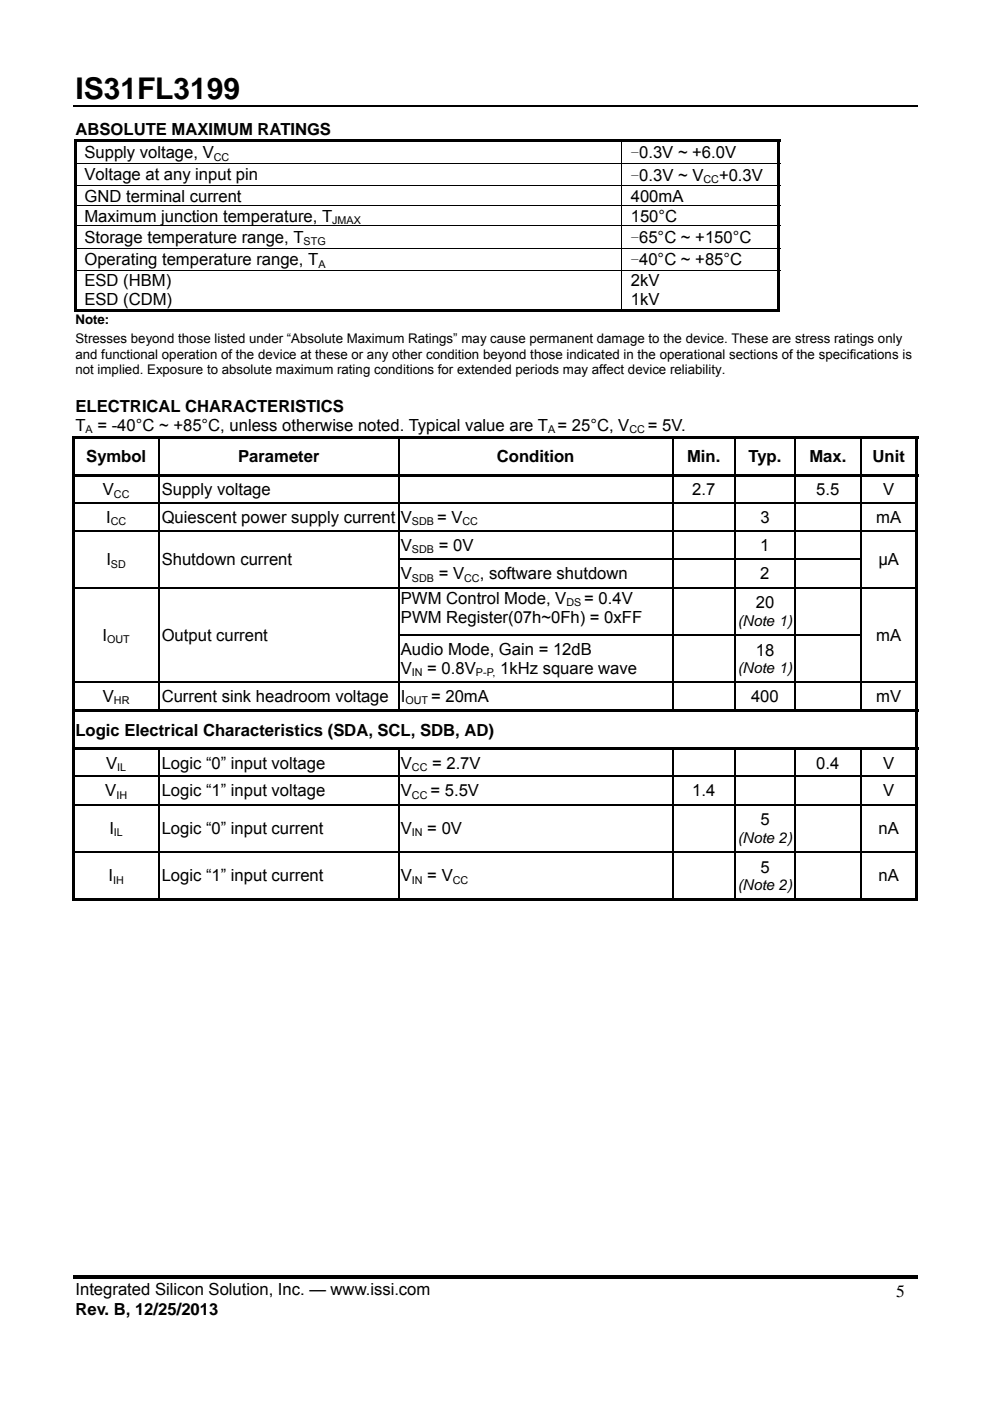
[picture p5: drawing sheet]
<svg xmlns="http://www.w3.org/2000/svg" width="210mm" height="297mm" viewBox="0 0 210 297" stroke-linecap="round" stroke-linejoin="round" font-family="sans-serif">
<defs><g id="words">
<text font-size="6.3" x="16" y="21">IS31FL3199</text>
<text font-size="3.7" x="190.1" y="274.9">5</text>
<g font-size="3.5">
<text x="16" y="28.7">ABSOLUTE MAXIMUM RATINGS</text>
<text x="17.9" y="33.5">Supply voltage, V</text>
<text x="133.8" y="33.5">-0.3V ~ +6.0V</text>
<text x="17.9" y="38.2">Voltage at any input pin</text>
<text x="133.8" y="38.3">-0.3V ~ V</text>
<text x="152.5" y="38.3">+0.3V</text>
<text x="17.9" y="42.8">GND terminal current</text>
<text x="17.9" y="47">Maximum junction temperature, T</text>
<text x="133.8" y="42.8">400mA</text>
<text x="133.8" y="47">150°C</text>
<text x="17.9" y="51.5">Storage temperature range, T</text>
<text x="133.8" y="51.5">-65°C ~ +150°C</text>
<text x="17.9" y="56.2">Operating temperature range, T</text>
<text x="133.8" y="56.3">-40°C ~ +85°C</text>
<text x="17.9" y="60.7">ESD (HBM)</text>
<text x="17.9" y="64.8">ESD (CDM)</text>
<text x="133.8" y="60.7">2kV</text>
<text x="133.8" y="64.8">1kV</text>
<text x="16" y="87.3">ELECTRICAL CHARACTERISTICS</text>
<text x="16" y="91.3">T</text>
<text x="20.7" y="91.3">= -40°C ~ +85°C, unless otherwise noted. Typical value are T = 25°C, V</text>
<text x="137.4" y="91.3">= 5V.</text>
<text x="18.3" y="98">Symbol</text>
<text x="50.5" y="98">Parameter</text>
<text x="105.4" y="98">Condition</text>
<text x="145.7" y="98">Min.</text>
<text x="158.8" y="98">Typ.</text>
<text x="171.7" y="98">Max.</text>
<text x="185.1" y="98">Unit</text>
<text x="21.8" y="105">V</text>
<text x="34.3" y="105">Supply voltage</text>
<text x="146.8" y="105">2.7</text>
<text x="173.1" y="105">5.5</text>
<text x="187.3" y="105">V</text>
<text x="22.5" y="110.8">I</text>
<text x="34.3" y="110.8">Quiescent power supply current V</text>
<text x="92.7" y="110.8">= V</text>
<text x="161.3" y="110.8">3</text>
<text x="185.9" y="110.8">mA</text>
<text x="22.6" y="119.8">I</text>
<text x="34.3" y="119.8">Shutdown current</text>
<text x="85" y="116.8">V</text>
<text x="93" y="116.8">= 0V</text>
<text x="161.3" y="116.8">1</text>
<text x="186.3" y="119.8">μA</text>
<text x="85" y="122.8">V</text>
<text x="93" y="122.8">= V</text>
<text x="101.8" y="122.8">, software shutdown</text>
<text x="161.3" y="122.8">2</text>
<text x="85" y="128">PWM Control Mode, V</text>
<text x="123.9" y="128">= 0.4V</text>
<text x="160.3" y="129">20</text>
<text x="21.7" y="135.8">I</text>
<text x="34.3" y="135.8">Output current</text>
<text x="85" y="132">PWM Register(07h~0Fh) = 0xFF</text>
<text x="185.9" y="135.8">mA</text>
<text x="85" y="138.8">Audio Mode, Gain = 12dB</text>
<text x="85" y="142.8">V</text>
<text x="90.6" y="142.8">= 0.8V</text>
<text x="106.1" y="142.8">1kHz square wave</text>
<text x="160.3" y="139">18</text>
<text x="21.8" y="148.8">V</text>
<text x="34.3" y="148.8">Current sink headroom voltage</text>
<text x="85" y="148.8">I</text>
<text x="91.4" y="148.8">= 20mA</text>
<text x="159.3" y="148.8">400</text>
<text x="185.9" y="148.8">mV</text>
<text x="16" y="156">Logic Electrical Characteristics (SDA, SCL, SDB, AD)</text>
<text x="22.5" y="162.9">V</text>
<text x="34.3" y="162.9">Logic “0” input voltage</text>
<text x="85" y="162.9">V</text>
<text x="91.7" y="162.9">= 2.7V</text>
<text x="173.1" y="162.9">0.4</text>
<text x="187.3" y="162.9">V</text>
<text x="22.3" y="168.8">V</text>
<text x="34.3" y="168.8">Logic “1” input voltage</text>
<text x="85" y="168.8">V</text>
<text x="91.3" y="168.8">= 5.5V</text>
<text x="146.8" y="168.8">1.4</text>
<text x="187.3" y="168.8">V</text>
<text x="23.2" y="176.8">I</text>
<text x="34.3" y="176.8">Logic “0” input current</text>
<text x="85" y="176.8">V</text>
<text x="90.6" y="176.8">= 0V</text>
<text x="161.3" y="175">5</text>
<text x="186.4" y="176.8">nA</text>
<text x="161.3" y="185">5</text>
<text x="23" y="186.8">I</text>
<text x="34.3" y="186.8">Logic “1” input current</text>
<text x="85" y="186.8">V</text>
<text x="90.6" y="186.8">= V</text>
<text x="186.4" y="186.8">nA</text>
<text x="16" y="274.7">Integrated Silicon Solution, Inc. — www.issi.com</text>
<text x="16" y="278.7">Rev. B, 12/25/2013</text>
</g>
<g font-size="3.2">
<text x="156.5" y="132.7">(Note 1)</text>
<text x="156.5" y="142.7">(Note 1)</text>
<text x="156.5" y="178.8">(Note 2)</text>
<text x="156.5" y="188.7">(Note 2)</text>
</g>
<g font-size="2.8">
<text x="16" y="68.7">Note:</text>
<text x="16" y="72.8">Stresses beyond those listed under “Absolute Maximum Ratings” may cause permanent damage to the device. These are stress ratings only</text>
<text x="16" y="76">and functional operation of the device at these or any other condition beyond those indicated in the operational sections of the specifications is</text>
<text x="16" y="79.3">not implied. Exposure to absolute maximum rating conditions for extended periods may affect device reliability.</text>
</g>
<g font-size="2.3">
<text x="45.4" y="34">CC</text>
<text x="149.2" y="38.8">CC</text>
<text x="70.5" y="47.5">JMAX</text>
<text x="64.4" y="52">STG</text>
<text x="67.5" y="56.7">A</text>
<text x="18.2" y="91.8">A</text>
<text x="116.2" y="91.8">A</text>
<text x="133.5" y="91.8">CC</text>
<text x="24.2" y="105.5">CC</text>
<text x="23.5" y="111.3">CC</text>
<text x="87.4" y="111.3">SDB</text>
<text x="98.1" y="111.3">CC</text>
<text x="87.4" y="117.3">SDB</text>
<text x="23.5" y="120.3">SD</text>
<text x="87.4" y="123.3">SDB</text>
<text x="98.4" y="123.3">CC</text>
<text x="120.1" y="128.5">DS</text>
<text x="22.7" y="136.3">OUT</text>
<text x="87.4" y="143.4">IN</text>
<text x="100.9" y="143.4">P-P,</text>
<text x="24.2" y="149.3">HR</text>
<text x="86" y="149.3">OUT</text>
<text x="24.9" y="163.5">IL</text>
<text x="87.4" y="163.5">CC</text>
<text x="24.7" y="169.3">IH</text>
<text x="87.4" y="169.3">CC</text>
<text x="24.2" y="177.3">IL</text>
<text x="87.4" y="177.3">IN</text>
<text x="24" y="187.3">IH</text>
<text x="87.4" y="187.3">IN</text>
<text x="96" y="187.3">CC</text>
</g>
</g></defs>
<path d="M15.5 22.5h179" fill="none" stroke="#000" stroke-width=".34"/>
<g fill="#000">
<path d="M15.7 29.5h.6v.5h-.6zM15.7 29.5h149.8v.5h-149.8zM15.7 30h.6v4.6h-.6zM15.7 34.7h.6v4.6h-.6zM165 29.5h.5v.5h-.5zM165 30h.5v4.6h-.5zM165 34.7h.5v4.6h-.5zM15.7 39.5h.6v4h-.6zM15.7 43.7h.6v4.1h-.6zM15.7 47.9h.6v4.6h-.6zM15.7 52.7h.6v4.6h-.6zM165 39.5h.5v4h-.5z"/>
<path d="M165 43.7h.5v4.1h-.5zM165 47.9h.5v4.6h-.5zM165 52.7h.5v4.6h-.5zM15.7 57.4h.6v8.7h-.6zM15.7 65.6h116.1v.5h-116.1zM131.8 65.6h33.2v.5h-33.2zM165 57.4h.5v8.7h-.5zM165 65.6h.5v.5h-.5zM15.2 92.5h.6v.5h-.6zM15.2 92.5h179.6v.5h-179.6zM194.2 92.5h.6v.5h-.6zM15.2 93h.6v7.5h-.6z"/>
<path d="M15.2 100.5h179.6v.5h-179.6zM15.2 101h.6v5.4h-.6zM15.2 106.4h.6v.3h-.6zM15.2 106.7h.6v5.8h-.6zM15.2 112.5h.6v.2h-.6zM15.2 112.7h.6v5.7h-.6zM15.2 118.4h.6v.3h-.6zM33.7 106.4h.2v.3h-.2zM33.7 112.5h.2v.2h-.2zM33.7 118.4h.2v.3h-.2zM84.4 106.4h.3v.3h-.3zM84.4 112.5h.3v.2h-.3z"/>
<path d="M84.4 118.4h.3v.3h-.3zM142.6 106.4h.2v.3h-.2zM142.6 112.5h.2v.2h-.2zM142.6 118.4h.2v.3h-.2zM155.7 106.4h.3v.3h-.3zM155.7 112.5h.3v.2h-.3zM155.7 118.4h.3v.3h-.3zM168.6 106.4h.2v.3h-.2zM168.6 112.5h.2v.2h-.2zM168.6 118.4h.2v.3h-.2zM182.4 106.4h.2v.3h-.2zM182.4 112.5h.2v.2h-.2z"/>
<path d="M182.4 118.4h.2v.3h-.2zM194.2 93h.6v7.5h-.6zM194.2 101h.6v5.4h-.6zM194.2 106.4h.6v.3h-.6zM194.2 106.7h.6v5.8h-.6zM194.2 112.5h.6v.2h-.6zM194.2 112.7h.6v5.7h-.6zM194.2 118.4h.6v.3h-.6zM15.2 118.7h.6v5.7h-.6zM15.2 124.4h.6v.3h-.6zM15.2 124.7h.6v9.8h-.6zM15.2 134.5h.6v.2h-.6z"/>
<path d="M33.7 124.4h.2v.3h-.2zM33.7 134.5h.2v.2h-.2zM84.4 124.4h.3v.3h-.3zM84.4 134.5h.3v.2h-.3zM142.6 124.4h.2v.3h-.2zM142.6 134.5h.2v.2h-.2zM155.7 124.4h.3v.3h-.3zM155.7 134.5h.3v.2h-.3zM168.6 124.4h.2v.3h-.2zM168.6 134.5h.2v.2h-.2zM182.4 124.4h.2v.3h-.2zM182.4 134.5h.2v.2h-.2z"/>
<path d="M194.2 118.7h.6v5.7h-.6zM194.2 124.4h.6v.3h-.6zM194.2 124.7h.6v9.8h-.6zM194.2 134.5h.6v.2h-.6zM15.2 134.7h.6v9.7h-.6zM15.2 144.4h.6v.3h-.6zM15.2 144.7h.6v5.8h-.6zM15.2 150.5h179.6v.5h-179.6zM15.2 151h.6v7.5h-.6zM15.2 158.5h179.6v.5h-179.6zM33.7 144.4h.2v.3h-.2zM84.4 144.4h.3v.3h-.3z"/>
<path d="M142.6 144.4h.2v.3h-.2zM155.7 144.4h.3v.3h-.3zM168.6 144.4h.2v.3h-.2zM182.4 144.4h.2v.3h-.2zM194.2 134.7h.6v9.7h-.6zM194.2 144.4h.6v.3h-.6zM194.2 144.7h.6v5.8h-.6zM194.2 151h.6v7.5h-.6zM15.2 159h.6v5.4h-.6zM15.2 164.4h.6v.3h-.6zM15.2 164.7h.6v5.8h-.6zM15.2 170.5h.6v.2h-.6z"/>
<path d="M33.7 164.4h.2v.3h-.2zM33.7 170.5h.2v.2h-.2zM84.4 164.4h.3v.3h-.3zM84.4 170.5h.3v.2h-.3zM142.6 164.4h.2v.3h-.2zM142.6 170.5h.2v.2h-.2zM155.7 164.4h.3v.3h-.3zM155.7 170.5h.3v.2h-.3zM168.6 164.4h.2v.3h-.2zM168.6 170.5h.2v.2h-.2zM182.4 164.4h.2v.3h-.2zM182.4 170.5h.2v.2h-.2z"/>
<path d="M194.2 159h.6v5.4h-.6zM194.2 164.4h.6v.3h-.6zM194.2 164.7h.6v5.8h-.6zM194.2 170.5h.6v.2h-.6zM15.2 170.7h.6v9.7h-.6zM15.2 180.4h.6v.3h-.6zM15.2 180.7h.6v10.3h-.6zM15.2 190.5h18.5v.5h-18.5zM33.7 180.4h.2v.3h-.2zM33.7 190.5h50.7v.5h-50.7zM84.4 180.4h.3v.3h-.3zM84.4 190.5h58.2v.5h-58.2z"/>
<path d="M142.6 180.4h.2v.3h-.2zM142.6 190.5h13.1v.5h-13.1zM155.7 180.4h.3v.3h-.3zM155.7 190.5h12.9v.5h-12.9zM168.6 180.4h.2v.3h-.2zM168.6 190.5h13.8v.5h-13.8zM182.4 180.4h.2v.3h-.2zM182.4 190.5h11.8v.5h-11.8zM194.2 170.7h.6v9.7h-.6zM194.2 180.4h.6v.3h-.6zM194.2 180.7h.6v10.3h-.6zM194.2 190.5h.6v.5h-.6z"/>
<path d="M15.5 270.3h179v.7h-179z"/>
</g>
<g fill="none" stroke="#000" stroke-width=".21">
<path d="M15.7 34.6h149.8M15.7 39.4h149.8M131.9 30v4.6M131.9 34.7v4.6M131.9 39.5v4M15.7 43.6h149.8M15.7 47.9h149.8M15.7 52.6h149.8M15.7 57.4h149.8M131.9 43.7v4.1M131.9 47.9v4.6M131.9 52.7v4.6"/>
<path d="M131.9 57.4v8.2"/>
</g>
<g fill="none" stroke="#000" stroke-width=".25">
<path d="M33.8 93v7.5M84.5 93v7.5M142.7 93v7.5M155.9 93v7.5M168.7 93v7.5M182.5 93v7.5M15.8 106.6h17.9M15.8 112.6h17.9M33.8 101v5.4M33.8 106.7v5.8M33.8 112.7v5.7M33.8 118.7v5.7"/>
<path d="M33.9 106.6h50.5M33.9 112.6h50.5M84.5 101v5.4M84.5 106.7v5.8M84.5 112.7v5.7M84.5 118.7v5.7M84.7 106.6h57.9M84.7 112.6h57.9M84.7 118.6h57.9M142.7 101v5.4M142.7 106.7v5.8M142.7 112.7v5.7"/>
<path d="M142.7 118.7v5.7M142.8 106.6h12.9M142.8 112.6h12.9M142.8 118.6h12.9M155.9 101v5.4M155.9 106.7v5.8M155.9 112.7v5.7M155.9 118.7v5.7M156 106.6h12.6M156 112.6h12.6M156 118.6h12.6M168.7 101v5.4"/>
<path d="M168.7 106.7v5.8M168.7 112.7v5.7M168.7 118.7v5.7M168.8 106.6h13.6M168.8 112.6h13.6M168.8 118.6h13.6M182.5 101v5.4M182.5 106.7v5.8M182.5 112.7v5.7M182.5 118.7v5.7M182.6 106.6h11.6M182.6 112.6h11.6"/>
<path d="M15.8 124.6h17.9M33.8 124.7v9.8M33.8 134.7v9.7M33.9 124.6h50.5M84.5 124.7v9.8M84.5 134.7v9.7M84.7 124.6h57.9M84.7 134.6h57.9M142.7 124.7v9.8M142.7 134.7v9.7M142.8 124.6h12.9M142.8 134.6h12.9"/>
<path d="M155.9 124.7v9.8M155.9 134.7v9.7M156 124.6h12.6M156 134.6h12.6M168.7 124.7v9.8M168.7 134.7v9.7M168.8 124.6h13.6M168.8 134.6h13.6M182.5 124.7v9.8M182.5 134.7v9.7M182.6 124.6h11.6M15.8 144.6h17.9"/>
<path d="M33.8 144.7v5.8M33.8 159v5.4M33.9 144.6h50.5M84.5 144.7v5.8M84.5 159v5.4M84.7 144.6h57.9M142.7 144.7v5.8M142.7 159v5.4M142.8 144.6h12.9M155.9 144.7v5.8M155.9 159v5.4M156 144.6h12.6"/>
<path d="M168.7 144.7v5.8M168.7 159v5.4M168.8 144.6h13.6M182.5 144.7v5.8M182.5 159v5.4M182.6 144.6h11.6M15.8 164.6h17.9M15.8 170.6h17.9M33.8 164.7v5.8M33.8 170.7v9.7M33.9 164.6h50.5M33.9 170.6h50.5"/>
<path d="M84.5 164.7v5.8M84.5 170.7v9.7M84.7 164.6h57.9M84.7 170.6h57.9M142.7 164.7v5.8M142.7 170.7v9.7M142.8 164.6h12.9M142.8 170.6h12.9M155.9 164.7v5.8M155.9 170.7v9.7M156 164.6h12.6M156 170.6h12.6"/>
<path d="M168.7 164.7v5.8M168.7 170.7v9.7M168.8 164.6h13.6M168.8 170.6h13.6M182.5 164.7v5.8M182.5 170.7v9.7M182.6 164.6h11.6M182.6 170.6h11.6M15.8 180.6h17.9M33.8 180.7v9.8M33.9 180.6h50.5M84.5 180.7v9.8"/>
<path d="M84.7 180.6h57.9M142.7 180.7v9.8M142.8 180.6h12.9M155.9 180.7v9.8M156 180.6h12.6M168.7 180.7v9.8M168.8 180.6h13.6M182.5 180.7v9.8M182.6 180.6h11.6"/>
</g>
<use href="#words"/>
</svg>
